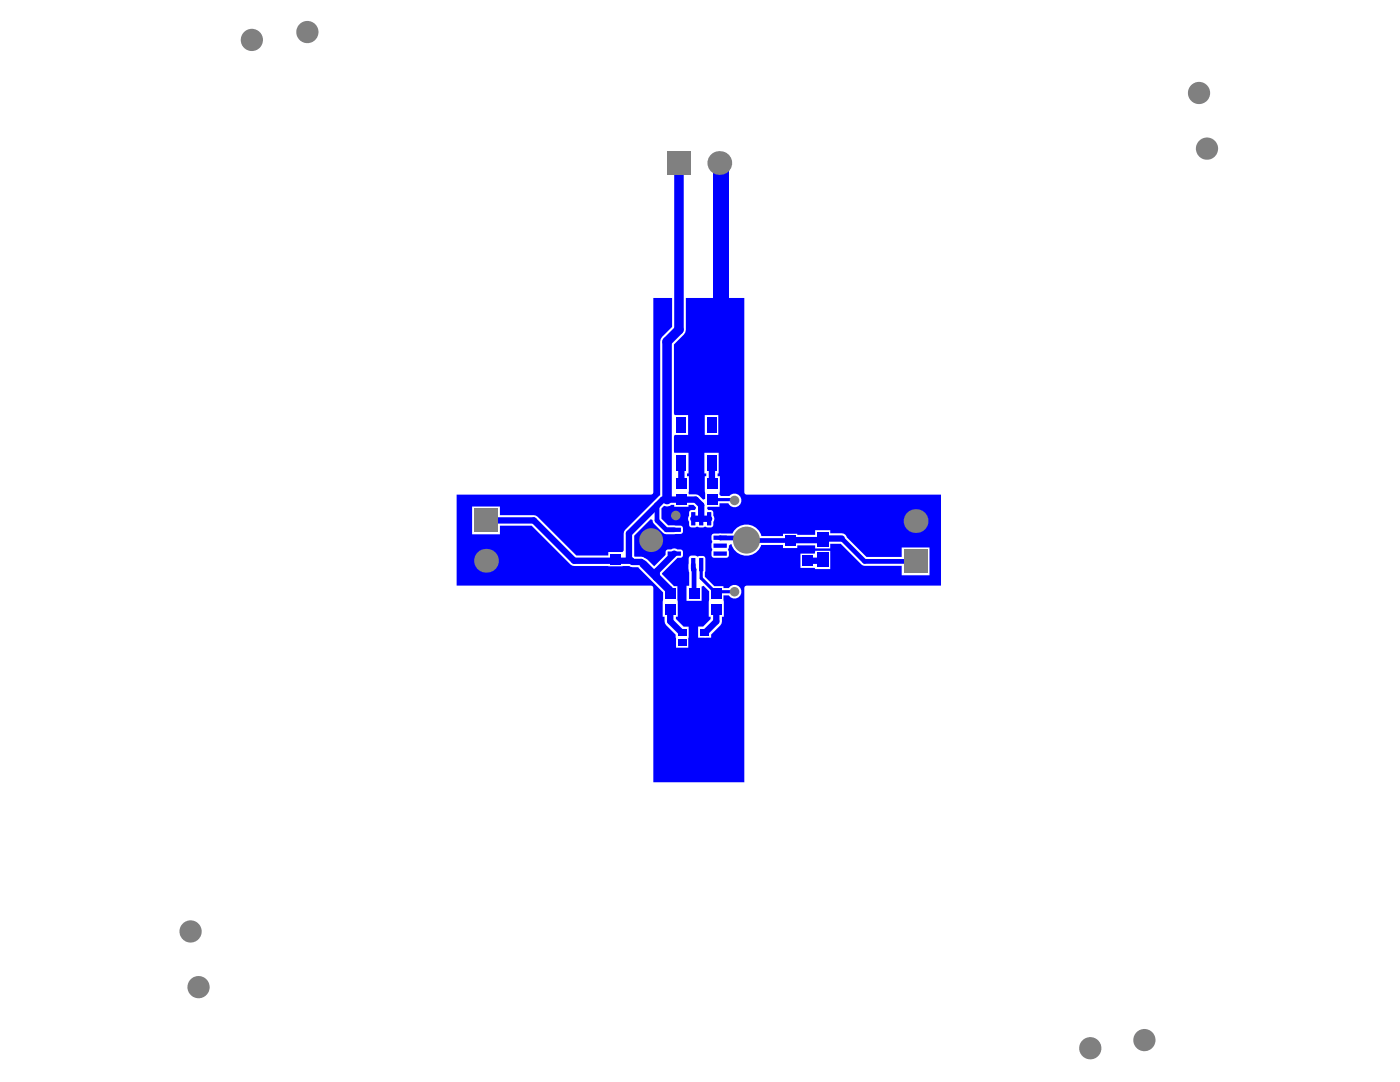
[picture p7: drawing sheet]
<svg xmlns="http://www.w3.org/2000/svg" width="279mm" height="216mm" viewBox="0 0 279 216" stroke-linecap="round" stroke-linejoin="round" font-family="sans-serif">
<path d="M91.1 98.7h38.9l.3-.1 .1-.3v-38.8h3.7v5.7l-1.9 2-.3 .4-.1 .6v30.6l-7.3 7.3v3.7l-.2 .4h-2.9v.6h-6.4l-8.1-7.9-7.1-.1v-1.7h-5.6v5.5h5.6v-1.7h6.3l8.1 8h11.4l.6 .3h1.2l4.9 5v4.9h.3v.9l.4 .8 1.8 1.8 .1 2.6h2.5v-4.2h-1l-1.5-1.5v-.4h.4l-.1-6.1h-.7l-2.4-2.4v-.2l3.1-3.1h.6a.51 .51 0 0 0 .5-.5v-.7a.51 .51 0 0 0-.5-.5h-.6a.96 .96 0 0 0-1.2 0h-.7a.51 .51 0 0 0-.5 .5v.6l-2.2 2.3-1.8-1.6a2.54 2.54 0 0 0-2.1-.3l-.1-4.2 3.3-3.3 .3 .2 .3 .7 2.1 2h3.2a.51 .51 0 0 0 .5-.5v-.6a.51 .51 0 0 0-.5-.5l-2.5-.1-1.3-1.3v-2l.5-.6a1.27 1.27 0 0 0 1.5-.2h.6v.4h2.8v-.4h1l.5 .5v.2l-.2 .4h-.7a.51 .51 0 0 0-.5 .5v.6a.96 .96 0 0 0 0 1.2l.1 .8 .2 .3h.9l.6-.1 1 .1 .5-.1 1 .1a.51 .51 0 0 0 .6-.5v-.6a.96 .96 0 0 0 0-1.2v-.6a.51 .51 0 0 0-.6-.5h-.5l-.2-.4 .1-.3h2.4v-.7h1.8a1.36 1.36 0 0 0 1.9 .6 1.36 1.36 0 0 0 .3-2 1.36 1.36 0 0 0-2 0h-1.7a.93 .93 0 0 1-.2-1.1v-2.9h-.5v-.5h.2v-4.2h-2.8v4.2h.3v.5h-.2v4.5l-.4 .2a2.41 2.41 0 0 0-2.8-1.1v-3.6h-.4v-.5h.3v-4.2h-2.8l-.1-.3v-2.9l.1-.3h2.7v-4h-2.7l-.1-.3v-13.8l2.3-2.4 .1-6.8h5.4v6.5h3v-6.5h3.2v38.8l.2 .3 .3 .1h38.8v18.2h-38.8l-.3 .1-.2 .3v38.8h-18.1v-38.8l-.1-.3-.3-.1h-38.9zM140.7 82.8v4h2.6v-4zM142.1 106.6l-.1 .4 .1 1-.1 .6 .1 1-.1 1.2a.51 .51 0 0 0 .5 .5h2.5a.51 .51 0 0 0 .5-.5l-.2-1 .2-.9 .5-.3a3.1 3.1 0 0 0 2.9 2.3 3.1 3.1 0 0 0 3-2.2h4.4v.7h2.8v-.6h3.6v.6h3v-.9h2.1l4.4 4.3 7.8 .1v1.9h5.5v-5.6h-5.5v1.9h-7.1l-3.9-3.9a1 1 0 0 0-1-.8h-2.3v-.6h-3v.9h-3.6v-.2h-2.8v.5h-4.3a3.1 3.1 0 0 0-2.8-2.3 3.1 3.1 0 0 0-3 1.8l-2.5-.1-1.2 .1zM159.7 110.5v2.8h2.9l.1 .3h3v-3.7h-3l-.1 .6zM137.6 111a7.5 7.5 0 0 0-.1 3.1v2.8h-.5v3h3v-2.8l.4-.2 1.1 1.1-.1 5.1h.4v.4l-1.5 1.5h-1v2.2h2.6v-.6l1.9-1.8 .3-.8v-.9h.4l-.1-4.3h1a1.37 1.37 0 0 0 2.1 .3 1.37 1.37 0 0 0 0-2.1 1.37 1.37 0 0 0-2.1 .3h-1v-.3h-1.8l-1.9-1.9 .1-3.7a.51 .51 0 0 0-.5-.5l-1 .2a1.59 1.59 0 0 0-1.7-.1z" fill="#00f"/>
<path d="M136 99.7h-3.7l-6.8 6.8M136 92.4v4.1M142 92.4l.2 4.1M97 103.8h9.5l8.1 8.1h11.4M125.5 111.4l.5 .5M126 111.9l.2 .2M161.2 111.9h3.1M161.2 111.9h.1M164.2 107.5h3.8M164.2 107.6l-.2 .2h-6.2l-.1 .1" fill="none" stroke="#00f" stroke-width="1.3"/>
<path d="M135.5 32.5v33.3l-2.4 2.4v31.5" fill="none" stroke="#00f" stroke-width="1.9"/>
<path d="M131.1 100.9v3l1.9 1.8h1.6M143.7 107.3h4.8l.6 .6h8.6M168 107.5l4.6 4.5h10.1" fill="none" stroke="#00f" stroke-width=".95"/>
<path d="M142.2 99.7h4.2l.2 .2M146.6 118.1h-3.3l-.3 .3" fill="none" stroke="#00f" stroke-width=".63"/>
<circle cx="136" cy="99.7" r=".63" fill="#00f"/>
<path d="M136 99.7h2.8l1.1 1.1v2.7M125.5 106.5v4.9M126.2 112.1h1.8l.4 .4M134.6 110.5l-3.5 3.5v1.2M138.4 103.5h3.1M133.8 121.6v2.4l2.1 2.2h.2M143 121.6v2.4l-2.2 2.1h-.2" fill="none" stroke="#00f" stroke-width="1.3"/>
<path d="M128.4 112.5l5.1 5.2v.5l.3 .2" fill="none" stroke="#00f" stroke-width="1.6"/>
<path d="M138.4 112.7v.8l.1 .1v4.8" fill="none" stroke="#00f" stroke-width=".95"/>
<path d="M139.9 112.7v2.7l3.1 3" fill="none" stroke="#00f" stroke-width=".63"/>
<path d="M142.3 32.2h3v33.8h-3z" fill-rule="evenodd" fill="#00f"/>
<g fill="#808080">
<circle cx="130" cy="107.8" r="2.38"/>
<circle cx="149" cy="107.8" r="2.69"/>
<circle cx="134.9" cy="102.9" r=".95"/>
<circle cx="146.6" cy="118.1" r=".95"/>
<circle cx="146.6" cy="99.9" r=".95"/>
<circle cx="39.6" cy="197" r="2.22"/>
<circle cx="38" cy="185.9" r="2.22"/>
<circle cx="61.3" cy="6.4" r="2.22"/>
<circle cx="50.3" cy="8" r="2.22"/>
<circle cx="239.3" cy="18.6" r="2.22"/>
<circle cx="240.9" cy="29.7" r="2.22"/>
<circle cx="217.6" cy="209.2" r="2.22"/>
<circle cx="228.4" cy="207.5" r="2.22"/>
<circle cx="97" cy="111.9" r="2.37"/>
<circle cx="143.6" cy="32.5" r="2.37"/>
<circle cx="182.7" cy="104" r="2.37"/>
</g>
<g fill="#808080">
<path d="M94.6 101.5h4.8v4.7h-4.8z" fill-rule="evenodd"/>
<path d="M133.1 30.2h4.8v4.7h-4.8z" fill-rule="evenodd"/>
<path d="M180.3 109.6h4.8v4.8h-4.8z" fill-rule="evenodd"/>
</g>
<g fill="#00f">
<path d="M141.1 95.5h2.1v2.1h-2.1z" fill-rule="evenodd"/>
<path d="M141.1 98.7h2.1v2h-2.1z" fill-rule="evenodd"/>
<path d="M163.1 110.3h2.2v2.9h-2.2z" fill-rule="evenodd"/>
<path d="M163.1 106.2h2.2v2.8h-2.2z" fill-rule="evenodd"/>
<path d="M160.1 110.9h2.1v2h-2.1z" fill-rule="evenodd"/>
<path d="M157 110.9h2v2h-2z" fill-rule="evenodd"/>
<path d="M121.8 107.4h2.1v2h-2.1z" fill-rule="evenodd"/>
<path d="M121.8 110.5h2.1v2.1h-2.1z" fill-rule="evenodd"/>
<path d="M133.2 110.1l.1-.1h2.5l.1 .8-.1 .1h-2.5z" fill-rule="evenodd"/>
<path d="M133.2 108.6l.1-.1h2.5l.1 .7-.1 .1h-2.5z" fill-rule="evenodd"/>
<path d="M133.2 107l.1-.1h2.5l.1 .7-.1 .1h-2.5z" fill-rule="evenodd"/>
<path d="M133.2 105.4l.1-.1h2.5l.1 .7-.1 .1h-2.5z" fill-rule="evenodd"/>
<path d="M142.4 105.4l.1-.1h2.5l.1 .7-.1 .1h-2.5z" fill-rule="evenodd"/>
<path d="M142.4 107l.1-.1h2.5l.1 .7-.1 .1h-2.5z" fill-rule="evenodd"/>
<path d="M142.4 108.6l.1-.1h2.5l.1 .7-.1 .1h-2.5z" fill-rule="evenodd"/>
<path d="M142.4 110.1l.1-.1h2.5l.1 .8-.1 .1h-2.5z" fill-rule="evenodd"/>
<path d="M141.1 111.4l.1-.1 .8 .1v2.5l-.2 .1-.7-.1z" fill-rule="evenodd"/>
<path d="M139.5 111.4l.1-.1 .8 .1v2.5l-.1 .1-.8-.1z" fill-rule="evenodd"/>
<path d="M138 111.3l.8 .1v2.5l-.1 .1-.8-.1v-2.5z" fill-rule="evenodd"/>
<path d="M136.3 111.4l.1-.1 .8 .1v2.5l-.1 .1-.8-.1z" fill-rule="evenodd"/>
<path d="M136.3 102.3l.1-.1 .8 .1v2.4l-.1 .1-.8-.1z" fill-rule="evenodd"/>
<path d="M138 102.2l.8 .1v2.4l-.1 .1-.8-.1v-2.4z" fill-rule="evenodd"/>
<path d="M139.5 102.3l.1-.1 .8 .1v2.4l-.1 .1-.8-.1z" fill-rule="evenodd"/>
<path d="M141.1 102.3l.1-.1 .8 .1v2.4l-.2 .1-.7-.1z" fill-rule="evenodd"/>
<path d="M136.6 105.6h5.1v5h-5.1z" fill-rule="evenodd"/>
<path d="M135.3 125.5h1.7v1.3h-1.7z" fill-rule="evenodd"/>
<path d="M135.3 127.6h1.7v1.2h-1.7z" fill-rule="evenodd"/>
<path d="M139.8 125.5h1.6v1.3h-1.6z" fill-rule="evenodd"/>
<path d="M139.8 127.6h1.6v1.2h-1.6z" fill-rule="evenodd"/>
<path d="M141.9 120.5h2.1v2.1h-2.1z" fill-rule="evenodd"/>
<path d="M141.9 117.4h2.1v2h-2.1z" fill-rule="evenodd"/>
<path d="M132.7 120.5h2.1v2.1h-2.1z" fill-rule="evenodd"/>
<path d="M132.7 117.4h2.1v2h-2.1z" fill-rule="evenodd"/>
<path d="M137.5 117.4h2v2h-2z" fill-rule="evenodd"/>
<path d="M137.5 120.5h2v2.1h-2z" fill-rule="evenodd"/>
<path d="M156.7 103.7h2v2.1h-2z" fill-rule="evenodd"/>
<path d="M156.7 106.9h2v2.1h-2z" fill-rule="evenodd"/>
<path d="M134.9 95.5h2.1v2.1h-2.1z" fill-rule="evenodd"/>
<path d="M134.9 98.7h2.1v2h-2.1z" fill-rule="evenodd"/>
<path d="M135 90.8h1.9v3.2h-1.9z" fill-rule="evenodd"/>
<path d="M141 90.8h2v3.2h-2z" fill-rule="evenodd"/>
<path d="M141 83.2h2v3.2h-2z" fill-rule="evenodd"/>
<path d="M138 83.2h1.9v3.2h-1.9z" fill-rule="evenodd"/>
<path d="M135 83.2h1.9v3.2h-1.9z" fill-rule="evenodd"/>
</g>
<g fill="#00f">
<path d="M133.2 110.8l.1 .1z"/>
<path d="M135.8 110.8h.1l-.1 .1z"/>
<path d="M135.8 110l.1 .1z"/>
<path d="M133.3 108.5v.1z"/>
<path d="M133.2 109.2l.1 .1z"/>
<path d="M135.8 109.2h.1l-.1 .1z"/>
<path d="M135.8 108.5l.1 .1z"/>
<path d="M133.3 106.9v.1z"/>
<path d="M133.2 107.6l.1 .1z"/>
<path d="M135.8 107.6h.1l-.1 .1z"/>
<path d="M135.8 106.9l.1 .1z"/>
<path d="M133.3 105.3v.1z"/>
<path d="M133.2 106l.1 .1z"/>
<path d="M135.8 106h.1l-.1 .1z"/>
<path d="M135.8 105.3l.1 .1z"/>
<path d="M142.4 105.3l.1 .1z"/>
<path d="M142.4 106l.1 .1z"/>
<path d="M145 106h.1l-.1 .1z"/>
<path d="M145 105.3l.1 .1z"/>
<path d="M142.4 106.9l.1 .1z"/>
<path d="M142.4 107.6l.1 .1z"/>
<path d="M145 107.6h.1l-.1 .1z"/>
<path d="M145 106.9l.1 .1z"/>
<path d="M142.4 108.5l.1 .1z"/>
<path d="M142.4 109.2l.1 .1z"/>
<path d="M145 109.2h.1l-.1 .1z"/>
<path d="M145 108.5l.1 .1z"/>
<path d="M142.4 110.1h.1z"/>
<path d="M142.4 110.8l.1 .1z"/>
<path d="M145 110.8h.1l-.1 .1z"/>
<path d="M145 110l.1 .1z"/>
<path d="M141.1 111.4h.1z"/>
<path d="M141.1 113.9l.1 .1z"/>
<path d="M141.8 113.9l.1 .1z"/>
<path d="M141.8 111.3l.2 .1z"/>
<path d="M139.5 111.4h.1z"/>
<path d="M139.5 113.9l.1 .1z"/>
<path d="M140.3 113.9h.1l-.1 .1z"/>
<path d="M140.3 111.3l.1 .1z"/>
<path d="M137.9 113.9l.1 .1z"/>
<path d="M138.7 113.9l.1 .1z"/>
<path d="M138.7 111.3l.1 .1z"/>
<path d="M136.3 113.9l.1 .1z"/>
<path d="M137.1 113.9h.1l-.1 .1z"/>
<path d="M137.1 111.3l.1 .1z"/>
<path d="M136.4 102.2v.1z"/>
<path d="M136.3 104.7l.1 .1z"/>
<path d="M137.1 104.7h.1l-.1 .1z"/>
<path d="M137.1 102.2l.1 .1z"/>
<path d="M138 102.2v.1z"/>
<path d="M137.9 104.7l.1 .1z"/>
<path d="M138.7 104.7l.1 .1z"/>
<path d="M138.7 102.2l.1 .1z"/>
<path d="M139.5 102.2l.1 .1z"/>
<path d="M139.5 104.7l.1 .1z"/>
<path d="M140.3 104.7h.1l-.1 .1z"/>
<path d="M140.3 102.2l.1 .1z"/>
<path d="M141.1 102.2l.1 .1z"/>
<path d="M141.1 104.7l.1 .1z"/>
<path d="M141.8 104.7l.1 .1z"/>
<path d="M141.8 102.2l.2 .1z"/>
</g>
</svg>
